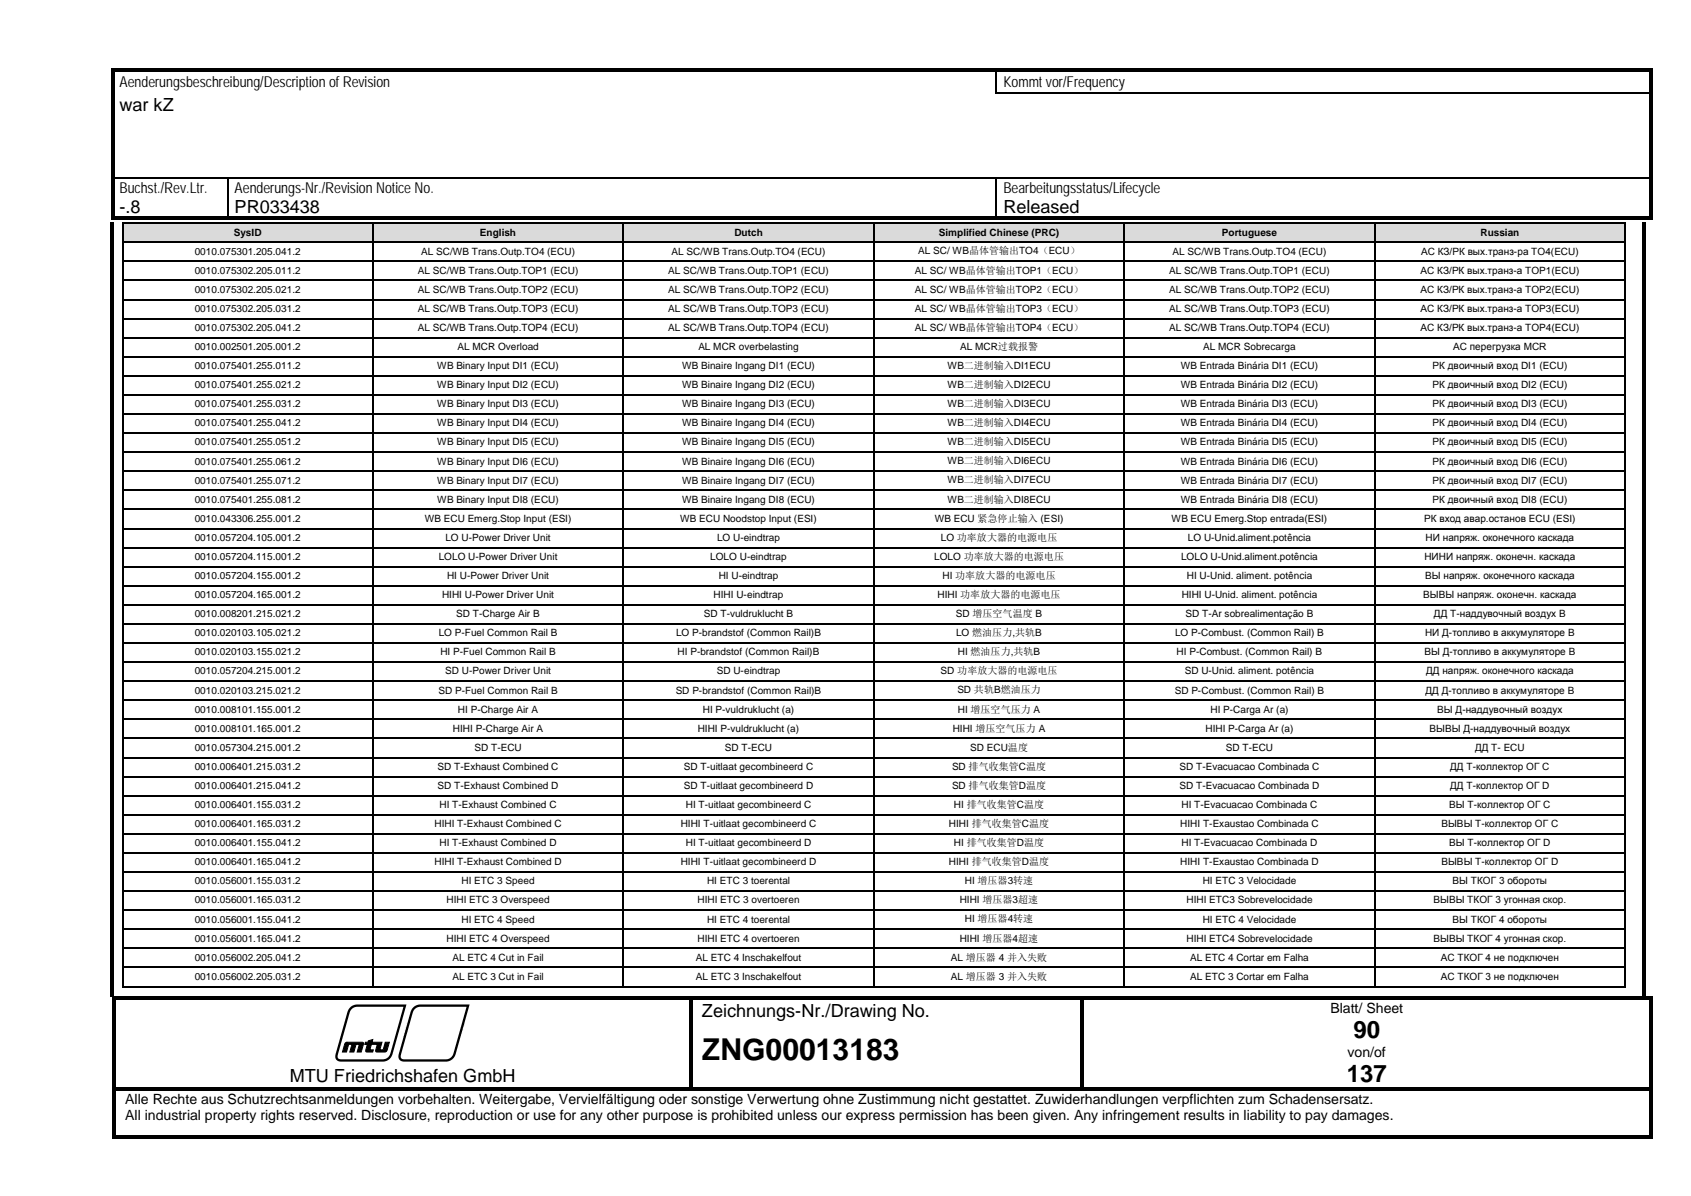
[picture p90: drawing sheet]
<svg xmlns="http://www.w3.org/2000/svg" width="297mm" height="210mm" viewBox="0 0 297 210" stroke-linecap="round" stroke-linejoin="round" font-family="sans-serif">
<defs><g id="words">
<text font-size="5.3" x="123.3" y="186.2">ZNG00013183</text>
<g font-size="4.2">
<text x="237.7" y="182.4">90</text>
<text x="236.5" y="190.1">137</text>
</g>
<g font-size="3.2">
<text x="21" y="19.5">war kZ</text>
<text x="21" y="37.4">-.8</text>
<text x="41.2" y="37.4">PR033438</text>
<text x="176.2" y="37.4">Released</text>
<text x="123.3" y="178.5">Zeichnungs-Nr./Drawing No.</text>
<text x="50.9" y="190">MTU Friedrichshafen GmbH</text>
</g>
<g font-size="2.6">
<text x="21" y="15.3">Aenderungsbeschreibung/Descriptionof Revision</text>
<text x="176.2" y="15.3">Kommt vor/Frequency</text>
<text x="21" y="33.9">Buchst./Rev.Ltr.</text>
<text x="41.2" y="33.9">Aenderungs-Nr./RevisionNotice No.</text>
<text x="176.2" y="33.9">Bearbeitungsstatus/Lifecycle</text>
</g>
<g font-size="2.5">
<text x="233.7" y="177.8">Blatt/ Sheet</text>
<text x="236.7" y="185.5">von/of</text>
<text x="22" y="193.8">Alle Rechte aus Schutzrechtsanmeldungen vorbehalten. Weitergabe, Vervielfältigung oder sonstige Verwertung ohne Zustimmung nicht gestattet. Zuwiderhandlungen verpflichten zum Schadensersatz.</text>
<text x="22" y="196.6">All industrial property rights reserved. Disclosure, reproduction or use for any other purpose is prohibited unless our express permission has been given. Any infringement results in liability to pay damages.</text>
</g>
<g font-size="1.8">
<text x="41.1" y="41.4">SysID</text>
<text x="84.3" y="41.4">English</text>
<text x="129" y="41.4">Dutch</text>
<text x="164.9" y="41.4">Simplified Chinese (PRC)</text>
<text x="214.6" y="41.4">Portuguese</text>
<text x="260" y="41.4">Russian</text>
<text x="34.2" y="44.7">0010.075301.205.041.2</text>
<text x="74" y="44.7">AL SC/WB Trans.Outp.TO4 (ECU)</text>
<text x="118" y="44.7">AL SC/WB Trans.Outp.TO4 (ECU)</text>
<text x="161.3" y="44.7">AL SC/ WB晶体管输出TO4（ECU）</text>
<text x="205.9" y="44.7">AL SC/WB Trans.Outp.TO4 (ECU)</text>
<text x="249.6" y="44.7">АС КЗ/РК вых.транз-ра ТО4(ECU)</text>
<text x="34.2" y="48">0010.075302.205.011.2</text>
<text x="34.2" y="51.4">0010.075302.205.021.2</text>
<text x="73.4" y="51.4">AL SC/WB Trans.Outp.TOP2 (ECU)</text>
<text x="73.4" y="48">AL SC/WB Trans.Outp.TOP1 (ECU)</text>
<text x="117.4" y="51.4">AL SC/WB Trans.Outp.TOP2 (ECU)</text>
<text x="117.4" y="48">AL SC/WB Trans.Outp.TOP1 (ECU)</text>
<text x="160.7" y="51.4">AL SC/ WB晶体管输出TOP2（ECU）</text>
<text x="160.7" y="48">AL SC/ WB晶体管输出TOP1（ECU）</text>
<text x="205.4" y="51.4">AL SC/WB Trans.Outp.TOP2 (ECU)</text>
<text x="205.4" y="48">AL SC/WB Trans.Outp.TOP1 (ECU)</text>
<text x="249.5" y="51.4">АС КЗ/РК вых.транз-а ТОP2(ECU)</text>
<text x="249.5" y="48">АС КЗ/РК вых.транз-а ТОP1(ECU)</text>
<text x="34.2" y="54.8">0010.075302.205.031.2</text>
<text x="34.2" y="58.1">0010.075302.205.041.2</text>
<text x="73.4" y="58.1">AL SC/WB Trans.Outp.TOP4 (ECU)</text>
<text x="73.4" y="54.8">AL SC/WB Trans.Outp.TOP3 (ECU)</text>
<text x="117.4" y="58.1">AL SC/WB Trans.Outp.TOP4 (ECU)</text>
<text x="117.4" y="54.8">AL SC/WB Trans.Outp.TOP3 (ECU)</text>
<text x="160.7" y="58.1">AL SC/ WB晶体管输出TOP4（ECU）</text>
<text x="160.7" y="54.7">AL SC/ WB晶体管输出TOP3（ECU）</text>
<text x="205.4" y="58.1">AL SC/WB Trans.Outp.TOP4 (ECU)</text>
<text x="205.4" y="54.8">AL SC/WB Trans.Outp.TOP3 (ECU)</text>
<text x="249.5" y="58.1">АС КЗ/РК вых.транз-а ТОP4(ECU)</text>
<text x="249.5" y="54.8">АС КЗ/РК вых.транз-а ТОP3(ECU)</text>
<text x="34.2" y="61.5">0010.002501.205.001.2</text>
<text x="34.2" y="64.8">0010.075401.255.011.2</text>
<text x="76.8" y="64.8">WB Binary Input DI1 (ECU)</text>
<text x="80.3" y="61.5">AL MCR Overload</text>
<text x="119.8" y="64.8">WB Binaire Ingang DI1 (ECU)</text>
<text x="122.7" y="61.5">AL MCR overbelasting</text>
<text x="166.4" y="64.8">WB二进制输入DI1ECU</text>
<text x="168.6" y="61.4">AL MCR过载报警</text>
<text x="207.4" y="64.8">WB Entrada Binária DI1 (ECU)</text>
<text x="211.3" y="61.5">AL MCR Sobrecarga</text>
<text x="251.6" y="64.8">РК двоичный вход DI1 (ECU)</text>
<text x="255.2" y="61.5">АС перегрузка MCR</text>
<text x="34.2" y="68.2">0010.075401.255.021.2</text>
<text x="34.2" y="71.5">0010.075401.255.031.2</text>
<text x="76.8" y="71.5">WB Binary Input DI3 (ECU)</text>
<text x="76.8" y="68.2">WB Binary Input DI2 (ECU)</text>
<text x="119.8" y="68.2">WB Binaire Ingang DI2 (ECU)</text>
<text x="119.8" y="71.5">WB Binaire Ingang DI3 (ECU)</text>
<text x="166.4" y="68.1">WB二进制输入DI2ECU</text>
<text x="166.4" y="71.5">WB二进制输入DI3ECU</text>
<text x="207.4" y="68.2">WB Entrada Binária DI2 (ECU)</text>
<text x="207.4" y="71.5">WB Entrada Binária DI3 (ECU)</text>
<text x="251.6" y="68.2">РК двоичный вход DI2 (ECU)</text>
<text x="251.6" y="71.5">РК двоичный вход DI3 (ECU)</text>
<text x="34.2" y="74.9">0010.075401.255.041.2</text>
<text x="76.8" y="74.9">WB Binary Input DI4 (ECU)</text>
<text x="119.8" y="74.9">WB Binaire Ingang DI4 (ECU)</text>
<text x="166.4" y="74.8">WB二进制输入DI4ECU</text>
<text x="207.4" y="74.9">WB Entrada Binária DI4 (ECU)</text>
<text x="251.6" y="74.9">РК двоичный вход DI4 (ECU)</text>
<text x="34.2" y="78.2">0010.075401.255.051.2</text>
<text x="34.2" y="81.6">0010.075401.255.061.2</text>
<text x="76.8" y="78.2">WB Binary Input DI5 (ECU)</text>
<text x="76.8" y="81.6">WB Binary Input DI6 (ECU)</text>
<text x="119.8" y="81.6">WB Binaire Ingang DI6 (ECU)</text>
<text x="119.8" y="78.2">WB Binaire Ingang DI5 (ECU)</text>
<text x="166.4" y="78.2">WB二进制输入DI5ECU</text>
<text x="166.4" y="81.6">WB二进制输入DI6ECU</text>
<text x="207.4" y="81.6">WB Entrada Binária DI6 (ECU)</text>
<text x="207.4" y="78.2">WB Entrada Binária DI5 (ECU)</text>
<text x="251.6" y="81.6">РК двоичный вход DI6 (ECU)</text>
<text x="251.6" y="78.2">РК двоичный вход DI5 (ECU)</text>
<text x="34.2" y="84.9">0010.075401.255.071.2</text>
<text x="34.2" y="88.3">0010.075401.255.081.2</text>
<text x="76.8" y="84.9">WB Binary Input DI7 (ECU)</text>
<text x="76.8" y="88.3">WB Binary Input DI8 (ECU)</text>
<text x="119.8" y="88.3">WB Binaire Ingang DI8 (ECU)</text>
<text x="119.8" y="84.9">WB Binaire Ingang DI7 (ECU)</text>
<text x="166.4" y="84.9">WB二进制输入DI7ECU</text>
<text x="166.4" y="88.2">WB二进制输入DI8ECU</text>
<text x="207.4" y="88.3">WB Entrada Binária DI8 (ECU)</text>
<text x="207.4" y="84.9">WB Entrada Binária DI7 (ECU)</text>
<text x="251.6" y="88.3">РК двоичный вход DI8 (ECU)</text>
<text x="251.6" y="84.9">РК двоичный вход DI7 (ECU)</text>
<text x="34.2" y="91.6">0010.043306.255.001.2</text>
<text x="34.2" y="95">0010.057204.105.001.2</text>
<text x="74.6" y="91.6">WB ECU Emerg.Stop Input (ESI)</text>
<text x="78.2" y="95">LO U-Power Driver Unit</text>
<text x="119.5" y="91.6">WB ECU Noodstop Input (ESI)</text>
<text x="125.9" y="95">LO U-eindtrap</text>
<text x="164.2" y="91.6">WB ECU 紧急停止输入 (ESI)</text>
<text x="165.2" y="95">LO 功率放大器的电源电压</text>
<text x="205.8" y="91.6">WB ECU Emerg.Stop entrada(ESI)</text>
<text x="208.6" y="95">LO U-Unid.aliment.potência</text>
<text x="250.1" y="91.6">РК вход авар.останов ECU (ESI)</text>
<text x="250.4" y="95">НИ напряж. оконечного каскада</text>
<text x="34.2" y="98.3">0010.057204.115.001.2</text>
<text x="34.2" y="101.7">0010.057204.155.001.2</text>
<text x="77.1" y="98.3">LOLO U-Power Driver Unit</text>
<text x="78.5" y="101.7">HI U-Power Driver Unit</text>
<text x="124.8" y="98.3">LOLO U-eindtrap</text>
<text x="126.2" y="101.7">HI U-eindtrap</text>
<text x="164.1" y="98.3">LOLO 功率放大器的电源电压</text>
<text x="165.5" y="101.7">HI 功率放大器的电源电压</text>
<text x="207.5" y="98.3">LOLO U-Unid.aliment.potência</text>
<text x="208.4" y="101.7">HI U-Unid. aliment. potência</text>
<text x="250.2" y="98.3">НИНИ напряж. оконечн. каскада</text>
<text x="250.3" y="101.7">ВЫ напряж. оконечного каскада</text>
<text x="34.2" y="105">0010.057204.165.001.2</text>
<text x="77.6" y="105">HIHI U-Power Driver Unit</text>
<text x="125.3" y="105">HIHI U-eindtrap</text>
<text x="164.7" y="105">HIHI 功率放大器的电源电压</text>
<text x="207.6" y="105">HIHI U-Unid. aliment. potência</text>
<text x="250" y="105">ВЫВЫ напряж. оконечн. каскада</text>
<text x="34.2" y="108.4">0010.008201.215.021.2</text>
<text x="34.2" y="111.7">0010.020103.105.021.2</text>
<text x="77.1" y="111.7">LO P-Fuel Common Rail B</text>
<text x="80.1" y="108.4">SD T-Charge Air B</text>
<text x="118.7" y="111.7">LO P-brandstof (Common Rail)B</text>
<text x="123.6" y="108.4">SD T-vuldruklucht B</text>
<text x="167.9" y="108.4">SD 增压空气温度 B</text>
<text x="167.9" y="111.7">LO 燃油压力,共轨B</text>
<text x="206.4" y="111.7">LO P-Combust. (Common Rail) B</text>
<text x="208.2" y="108.4">SD T-Ar sobrealimentação B</text>
<text x="250.3" y="111.7">НИ Д-топливо в аккумуляторе В</text>
<text x="251.9" y="108.4">ДД Т-наддувочный воздух В</text>
<text x="34.2" y="115.1">0010.020103.155.021.2</text>
<text x="34.2" y="118.4">0010.057204.215.001.2</text>
<text x="77.3" y="115.1">HI P-Fuel Common Rail B</text>
<text x="78.2" y="118.4">SD U-Power Driver Unit</text>
<text x="119" y="115.1">HI P-brandstof (Common Rail)B</text>
<text x="125.9" y="118.4">SD U-eindtrap</text>
<text x="165.2" y="118.4">SD 功率放大器的电源电压</text>
<text x="168.2" y="115.1">HI 燃油压力,共轨B</text>
<text x="206.7" y="115.1">HI P-Combust. (Common Rail) B</text>
<text x="208.1" y="118.4">SD U-Unid. aliment. potência</text>
<text x="250.2" y="115.1">ВЫ Д-топливо в аккумуляторе В</text>
<text x="250.5" y="118.4">ДД напряж. оконечного каскада</text>
<text x="34.2" y="121.8">0010.020103.215.021.2</text>
<text x="34.2" y="125.1">0010.008101.155.001.2</text>
<text x="77" y="121.8">SD P-Fuel Common Rail B</text>
<text x="80.4" y="125.1">HI P-Charge Air A</text>
<text x="118.7" y="121.8">SD P-brandstof (Common Rail)B</text>
<text x="123.4" y="125.1">HI P-vuldruklucht (a)</text>
<text x="168.1" y="121.8">SD 共轨B燃油压力</text>
<text x="168.2" y="125.1">HI 增压空气压力 A</text>
<text x="206.3" y="121.8">SD P-Combust. (Common Rail) B</text>
<text x="212.6" y="125.1">HI P-Carga Ar (a)</text>
<text x="250.4" y="121.8">ДД Д-топливо в аккумуляторе В</text>
<text x="252.5" y="125.1">ВЫ Д-наддувочный воздух</text>
<text x="34.2" y="128.5">0010.008101.165.001.2</text>
<text x="34.2" y="131.8">0010.057304.215.001.2</text>
<text x="79.6" y="128.5">HIHI P-Charge Air A</text>
<text x="83.3" y="131.8">SD T-ECU</text>
<text x="122.6" y="128.5">HIHI P-vuldruklucht (a)</text>
<text x="127.3" y="131.8">SD T-ECU</text>
<text x="167.3" y="128.5">HIHI 增压空气压力 A</text>
<text x="170.4" y="131.8">SD ECU温度</text>
<text x="211.7" y="128.5">HIHI P-Carga Ar (a)</text>
<text x="215.3" y="131.8">SD T-ECU</text>
<text x="251.1" y="128.5">ВЫВЫ Д-наддувочный воздух</text>
<text x="259.1" y="131.8">ДД Т- ECU</text>
<text x="34.2" y="135.2">0010.006401.215.031.2</text>
<text x="76.9" y="135.2">SD T-Exhaust Combined C</text>
<text x="120.1" y="135.2">SD T-uitlaat gecombineerd C</text>
<text x="167.2" y="135.2">SD 排气收集管C温度</text>
<text x="207.2" y="135.2">SD T-Evacuacao Combinada C</text>
<text x="254.7" y="135.2">ДД Т-коллектор ОГ С</text>
<text x="34.2" y="138.5">0010.006401.215.041.2</text>
<text x="34.2" y="141.9">0010.006401.155.031.2</text>
<text x="76.9" y="138.5">SD T-Exhaust Combined D</text>
<text x="77.2" y="141.9">HI T-Exhaust Combined C</text>
<text x="120.1" y="138.5">SD T-uitlaat gecombineerd D</text>
<text x="120.5" y="141.9">HI T-uitlaat gecombineerd C</text>
<text x="167.2" y="138.5">SD 排气收集管D温度</text>
<text x="167.6" y="141.9">HI 排气收集管C温度</text>
<text x="207.2" y="138.5">SD T-Evacuacao Combinada D</text>
<text x="207.5" y="141.9">HI T-Evacuacao Combinada C</text>
<text x="254.6" y="141.9">ВЫ Т-коллектор ОГ С</text>
<text x="254.7" y="138.5">ДД Т-коллектор ОГ D</text>
<text x="34.2" y="145.2">0010.006401.165.031.2</text>
<text x="34.2" y="148.6">0010.006401.155.041.2</text>
<text x="76.3" y="145.2">HIHI T-Exhaust Combined C</text>
<text x="77.2" y="148.6">HI T-Exhaust Combined D</text>
<text x="119.6" y="145.2">HIHI T-uitlaat gecombineerd C</text>
<text x="120.5" y="148.6">HI T-uitlaat gecombineerd D</text>
<text x="166.7" y="145.2">HIHI 排气收集管C温度</text>
<text x="167.6" y="148.6">HI 排气收集管D温度</text>
<text x="207.3" y="145.2">HIHI T-Exaustao Combinada C</text>
<text x="207.5" y="148.6">HI T-Evacuacao Combinada D</text>
<text x="253.2" y="145.2">ВЫВЫ Т-коллектор ОГ С</text>
<text x="254.6" y="148.6">ВЫ Т-коллектор ОГ D</text>
<text x="34.2" y="152">0010.006401.165.041.2</text>
<text x="34.2" y="155.3">0010.056001.155.031.2</text>
<text x="76.3" y="152">HIHI T-Exhaust Combined D</text>
<text x="81.1" y="155.3">HI ETC 3 Speed</text>
<text x="119.6" y="152">HIHI T-uitlaat gecombineerd D</text>
<text x="124.2" y="155.3">HI ETC 3 toerental</text>
<text x="166.7" y="151.9">HIHI 排气收集管D温度</text>
<text x="169.5" y="155.3">HI 增压器3转速</text>
<text x="207.3" y="152">HIHI T-Exaustao Combinada D</text>
<text x="211.2" y="155.3">HI ETC 3 Velocidade</text>
<text x="253.2" y="152">ВЫВЫ Т-коллектор ОГ D</text>
<text x="255.1" y="155.3">ВЫ ТКОГ 3 обороты</text>
<text x="34.2" y="158.6">0010.056001.165.031.2</text>
<text x="78.4" y="158.6">HIHI ETC 3 Overspeed</text>
<text x="122.5" y="158.6">HIHI ETC 3 overtoeren</text>
<text x="168.6" y="158.6">HIHI 增压器3超速</text>
<text x="169.5" y="162">HI 增压器4转速</text>
<text x="208.4" y="158.6">HIHI ETC3 Sobrevelocidade</text>
<text x="251.8" y="158.6">ВЫВЫ ТКОГ 3 угонная скор.</text>
<text x="34.2" y="162">0010.056001.155.041.2</text>
<text x="34.2" y="165.4">0010.056001.165.041.2</text>
<text x="78.4" y="165.4">HIHI ETC 4 Overspeed</text>
<text x="81.1" y="162">HI ETC 4 Speed</text>
<text x="122.5" y="165.4">HIHI ETC 4 overtoeren</text>
<text x="124.2" y="162">HI ETC 4 toerental</text>
<text x="168.6" y="165.3">HIHI 增压器4超速</text>
<text x="208.4" y="165.4">HIHI ETC4 Sobrevelocidade</text>
<text x="211.2" y="162">HI ETC 4 Velocidade</text>
<text x="251.8" y="165.4">ВЫВЫ ТКОГ 4 угонная скор.</text>
<text x="255.1" y="162">ВЫ ТКОГ 4 обороты</text>
<text x="34.2" y="168.7">0010.056002.205.041.2</text>
<text x="34.2" y="172.1">0010.056002.205.031.2</text>
<text x="79.5" y="172.1">AL ETC 3 Cut in Fail</text>
<text x="79.5" y="168.7">AL ETC 4 Cut in Fail</text>
<text x="122.2" y="168.7">AL ETC 4 Inschakelfout</text>
<text x="122.2" y="172.1">AL ETC 3 Inschakelfout</text>
<text x="167" y="168.7">AL 增压器 4 并入失败</text>
<text x="167" y="172">AL 增压器 3 并入失败</text>
<text x="209" y="172.1">AL ETC 3 Cortar em Falha</text>
<text x="209" y="168.7">AL ETC 4 Cortar em Falha</text>
<text x="253.1" y="168.7">АС ТКОГ 4 не подключен</text>
<text x="253.1" y="172.1">АС ТКОГ 3 не подключен</text>
</g>
</g></defs>
<g fill="#000">
<path d="M19.5 12h.6v.5h-.6z" fill-rule="evenodd"/>
<path d="M19.5 12h.6v.5h-.6z" fill-rule="evenodd"/>
<path d="M19.5 12.5h.6v3.7h-.6z" fill-rule="evenodd"/>
<path d="M19.5 16.2h.6v.3h-.6z" fill-rule="evenodd"/>
<path d="M20.1 12h154.8v.5h-154.8z" fill-rule="evenodd"/>
<path d="M174.9 12h.5v.5h-.5z" fill-rule="evenodd"/>
<path d="M175.4 12h24.6v.5h-24.6z" fill-rule="evenodd"/>
<path d="M200 12h.6v.5h-.6z" fill-rule="evenodd"/>
<path d="M200.6 12h89.2v.5h-89.2z" fill-rule="evenodd"/>
<path d="M289.8 12h.5v.5h-.5z" fill-rule="evenodd"/>
<path d="M289.8 12h.5v.5h-.5z" fill-rule="evenodd"/>
<path d="M289.8 12.5h.5v3.7h-.5z" fill-rule="evenodd"/>
<path d="M289.8 16.2h.5v.3h-.5z" fill-rule="evenodd"/>
<path d="M19.5 16.5h.6v3.7h-.6z" fill-rule="evenodd"/>
<path d="M19.5 20.2h.6v3.6h-.6z" fill-rule="evenodd"/>
<path d="M19.5 23.8h.6v3.7h-.6z" fill-rule="evenodd"/>
<path d="M19.5 27.5h.6v3.6h-.6z" fill-rule="evenodd"/>
<path d="M19.5 31.4h.6v3h-.6z" fill-rule="evenodd"/>
<path d="M19.5 34.4h.6v3.7h-.6z" fill-rule="evenodd"/>
<path d="M19.5 38.1h.6v.5h-.6z" fill-rule="evenodd"/>
<path d="M19.5 38.1h.6v.5h-.6z" fill-rule="evenodd"/>
<path d="M20.1 38.1h19.8v.5h-19.8z" fill-rule="evenodd"/>
<path d="M39.9 38.1h.5v.5h-.5z" fill-rule="evenodd"/>
<path d="M40.4 38.1h134.5v.5h-134.5z" fill-rule="evenodd"/>
<path d="M174.9 38.1h.5v.5h-.5z" fill-rule="evenodd"/>
<path d="M175.4 38.1h114.4v.5h-114.4z" fill-rule="evenodd"/>
<path d="M289.8 16.5h.5v3.7h-.5z" fill-rule="evenodd"/>
<path d="M289.8 20.2h.5v3.6h-.5z" fill-rule="evenodd"/>
<path d="M289.8 23.8h.5v3.7h-.5z" fill-rule="evenodd"/>
<path d="M289.8 27.5h.5v3.6h-.5z" fill-rule="evenodd"/>
<path d="M289.8 31.4h.5v3h-.5z" fill-rule="evenodd"/>
<path d="M289.8 34.4h.5v3.7h-.5z" fill-rule="evenodd"/>
<path d="M289.8 38.1h.5v.5h-.5z" fill-rule="evenodd"/>
<path d="M289.8 38.1h.5v.5h-.5z" fill-rule="evenodd"/>
<path d="M19.8 175h.5v.5h-.5z" fill-rule="evenodd"/>
<path d="M19.8 175h.5v.5h-.5z" fill-rule="evenodd"/>
<path d="M20.3 175h100.8v.5h-100.8z" fill-rule="evenodd"/>
<path d="M121.1 175h.5v.5h-.5z" fill-rule="evenodd"/>
<path d="M121.6 175h68.2v.5h-68.2z" fill-rule="evenodd"/>
<path d="M189.8 175h.6v.5h-.6z" fill-rule="evenodd"/>
<path d="M190.4 175h99.4v.5h-99.4z" fill-rule="evenodd"/>
<path d="M289.8 175h.5v.5h-.5z" fill-rule="evenodd"/>
<path d="M289.8 175h.5v.5h-.5z" fill-rule="evenodd"/>
<path d="M19.8 175.5h.5v15.4h-.5z" fill-rule="evenodd"/>
<path d="M19.8 190.9h.5v.6h-.5z" fill-rule="evenodd"/>
<path d="M19.8 191.5h.5v8h-.5z" fill-rule="evenodd"/>
<path d="M20.3 190.9h100.8v.6h-100.8z" fill-rule="evenodd"/>
<path d="M121.1 175.5h.5v15.4h-.5z" fill-rule="evenodd"/>
<path d="M121.1 190.9h.5v.6h-.5z" fill-rule="evenodd"/>
<path d="M121.6 190.9h68.2v.6h-68.2z" fill-rule="evenodd"/>
<path d="M189.8 175.5h.6v15.4h-.6z" fill-rule="evenodd"/>
<path d="M189.8 190.9h.6v.6h-.6z" fill-rule="evenodd"/>
<path d="M190.4 190.9h99.4v.6h-99.4z" fill-rule="evenodd"/>
<path d="M289.8 175.5h.5v15.4h-.5z" fill-rule="evenodd"/>
<path d="M289.8 190.9h.5v.6h-.5z" fill-rule="evenodd"/>
<path d="M289.8 191.5h.5v8h-.5z" fill-rule="evenodd"/>
<path d="M19.8 199.5h.5v.5h-.5z" fill-rule="evenodd"/>
<path d="M19.8 199.5h.5v.5h-.5z" fill-rule="evenodd"/>
<path d="M20.3 199.5h269.5v.5h-269.5z" fill-rule="evenodd"/>
<path d="M289.8 199.5h.5v.5h-.5z" fill-rule="evenodd"/>
<path d="M289.8 199.5h.5v.5h-.5z" fill-rule="evenodd"/>
</g>
<path d="M175 12.5v3.7M20.1 31.3h19.8M40 31.4v6.7M40.1 31.3h134.8M175 31.4v6.7M175.2 31.3h114.6" fill="none" stroke="#000" stroke-width=".25"/>
<path d="M174.9 16.3h25.1M200.4 16.3h89.4" fill="none" stroke="#000" stroke-width=".34"/>
<g fill="#000">
<path d="M200 16.2h.4v.3h-.4zM19.5 31.1h.6v.3h-.6zM39.9 31.4h.2zM39.9 31.1h.2v.3h-.2zM174.9 31.4h.3zM174.9 31.1h.3v.3h-.3zM289.8 31.1h.5v.3h-.5zM60.6 183.2l.3-.2h2.2a.47 .47 0 0 1 .6 .1 .47 .47 0 0 1 .1 .6l-.4 1h-.7l.4-1.3h-.6l-.3 1.3h-.8l.4-1.3h-.6l-.3 1.3h-.8zM64.2 183h.4l.1-.2 .8-.3-.2 .5h1.8l-.4 1.4h.6l.4-1.4h.7l-.1 .4a1.4 1.4 0 0 1-.7 1.3h-1a.44 .44 0 0 1-.6-.3l.3-1h-1.1l-.2 1h.6l-.1 .3h-.5a.51 .51 0 0 1-.8-.3l.3-1h-.4z"/>
<path d="M61.5 176.9l.6-.4 .6-.1h8.7l-2.4 8.6a2.24 2.24 0 0 1-2.7 1.4h-6.4a1.06 1.06 0 0 1-1-.6 1.06 1.06 0 0 1 .2-1.1l1.9-6.9zM61.8 177.2l-.4 .7-2 7.2a.69 .69 0 0 0 .1 .8 .69 .69 0 0 0 .8 .1h6.9a1.38 1.38 0 0 0 1.4-1.1l2.3-8.1h-8.2z"/>
<path d="M72.6 176.9l.6-.4 .6-.1h8.7l-2.5 8.6a2.21 2.21 0 0 1-2.6 1.4h-6.4a1.06 1.06 0 0 1-1-.6 1.06 1.06 0 0 1 .1-1.1l2-7.1zM72.9 177.2l-.4 .7-2 7.2a.69 .69 0 0 0 .1 .8 .69 .69 0 0 0 .8 .1h6.9a1.38 1.38 0 0 0 1.4-1.1l2.2-8.1h-8.1z"/>
</g>
<path d="M60.6 183.2l.3-.2h2.2a.47 .47 0 0 1 .6 .1 .47 .47 0 0 1 .1 .6l-.4 1h-.7l.4-1.3h-.6l-.3 1.3h-.8l.4-1.3h-.6l-.3 1.3h-.8zM64.2 183h.4l.1-.2 .8-.3-.2 .5h1.8l-.4 1.4h.6l.4-1.4h.7l-.1 .4a1.4 1.4 0 0 1-.7 1.3h-1a.44 .44 0 0 1-.6-.3l.3-1h-1.1l-.2 1h.6l-.1 .3h-.5a.51 .51 0 0 1-.8-.3l.3-1h-.4z" fill="none" stroke="#000" stroke-width=".18"/>
<g fill="#dadada">
<path d="M21.7 39.4h43.6v3h-43.6z" fill-rule="evenodd"/>
<path d="M22.1 39.7h42.9v2.3h-42.9z" fill-rule="evenodd"/>
<path d="M65.7 39.4h43.6v3h-43.6z" fill-rule="evenodd"/>
<path d="M66 39.7h43v2.3h-43z" fill-rule="evenodd"/>
<path d="M109.7 39.4h43.6v3h-43.6z" fill-rule="evenodd"/>
<path d="M110 39.7h43v2.3h-43z" fill-rule="evenodd"/>
<path d="M153.7 39.4h43.6v3h-43.6z" fill-rule="evenodd"/>
<path d="M154 39.7h43v2.3h-43z" fill-rule="evenodd"/>
<path d="M197.7 39.4h43.6v3h-43.6z" fill-rule="evenodd"/>
<path d="M198 39.7h42.9v2.3h-42.9z" fill-rule="evenodd"/>
<path d="M241.7 39.4h43.6v3h-43.6z" fill-rule="evenodd"/>
</g>
<path d="M242 39.7h42.9v2.3h-42.9z" fill="#dadada"/>
<g fill="#000">
<path d="M21.4 39h.3v.4h-.3zM21.4 39h.3v.3h-.3zM65.3 39.3l.4 .1zM65.3 39h.4v.3h-.4zM109.3 39.3l.4 .1zM109.3 39h.4v.3h-.4zM153.3 39.3l.4 .1zM153.3 39h.4v.3h-.4zM197.3 39.3l.4 .1zM197.3 39h.4v.3h-.4zM241.3 39.3l.3 .1zM241.3 39h.3v.3h-.3z"/>
<path d="M285.3 39h.3v.4h-.3zM285.3 39h.3v.3h-.3zM21.4 42.4h.3v.3h-.3zM21.4 45.7h.3v.4h-.3zM21.4 49.1h.3v.3h-.3zM21.4 52.4h.3v.4h-.3zM21.4 55.8h.3v.3h-.3zM21.4 59.1h.3v.4h-.3zM65.3 42.4h.4v.3h-.4zM65.3 45.7h.4v.4h-.4zM65.3 49.1h.4v.3h-.4zM65.3 52.4h.4v.4h-.4z"/>
<path d="M65.3 55.8h.4v.3h-.4zM65.3 59.1h.4v.4h-.4zM109.3 42.4h.4v.3h-.4zM109.3 45.7h.4v.4h-.4zM109.3 49.1h.4v.3h-.4zM109.3 52.4h.4v.4h-.4zM109.3 55.8h.4v.3h-.4zM109.3 59.1h.4v.4h-.4zM153.3 42.4h.4v.3h-.4zM153.3 45.7h.4v.4h-.4zM153.3 49.1h.4v.3h-.4zM153.3 52.4h.4v.4h-.4z"/>
<path d="M153.3 55.8h.4v.3h-.4zM153.3 59.1h.4v.4h-.4zM197.3 42.4h.4v.3h-.4zM197.3 45.7h.4v.4h-.4zM197.3 49.1h.4v.3h-.4zM197.3 52.4h.4v.4h-.4zM197.3 55.8h.4v.3h-.4zM197.3 59.1h.4v.4h-.4zM241.3 42.4h.3v.3h-.3zM241.3 45.7h.3v.4h-.3zM241.3 49.1h.3v.3h-.3zM241.3 52.4h.3v.4h-.3z"/>
<path d="M241.3 55.8h.3v.3h-.3zM241.3 59.1h.3v.4h-.3zM285.3 42.4h.3v.3h-.3zM285.3 45.7h.3v.4h-.3zM285.3 49.1h.3v.3h-.3zM285.3 52.4h.3v.4h-.3zM285.3 55.8h.3v.3h-.3zM285.3 59.1h.3v.4h-.3zM21.4 62.5h.3v.3h-.3zM21.4 65.8h.3v.4h-.3zM21.4 69.2h.3v.3h-.3zM21.4 72.5h.3v.4h-.3z"/>
<path d="M21.4 75.9h.3v.3h-.3zM21.4 79.2h.3v.4h-.3zM65.3 62.5h.4v.3h-.4zM65.3 65.8h.4v.4h-.4zM65.3 69.2h.4v.3h-.4zM65.3 72.5h.4v.4h-.4zM65.3 75.9h.4v.3h-.4zM65.3 79.2h.4v.4h-.4zM109.3 62.5h.4v.3h-.4zM109.3 65.8h.4v.4h-.4zM109.3 69.2h.4v.3h-.4zM109.3 72.5h.4v.4h-.4z"/>
<path d="M109.3 75.9h.4v.3h-.4zM109.3 79.2h.4v.4h-.4zM153.3 62.5h.4v.3h-.4zM153.3 65.8h.4v.4h-.4zM153.3 69.2h.4v.3h-.4zM153.3 72.5h.4v.4h-.4zM153.3 75.9h.4v.3h-.4zM153.3 79.2h.4v.4h-.4zM197.3 62.5h.4v.3h-.4zM197.3 65.8h.4v.4h-.4zM197.3 69.2h.4v.3h-.4zM197.3 72.5h.4v.4h-.4z"/>
<path d="M197.3 75.9h.4v.3h-.4zM197.3 79.2h.4v.4h-.4zM241.3 62.5h.3v.3h-.3zM241.3 65.8h.3v.4h-.3zM241.3 69.2h.3v.3h-.3zM241.3 72.5h.3v.4h-.3zM241.3 75.9h.3v.3h-.3zM241.3 79.2h.3v.4h-.3zM285.3 62.5h.3v.3h-.3zM285.3 65.8h.3v.4h-.3zM285.3 69.2h.3v.3h-.3zM285.3 72.5h.3v.4h-.3z"/>
<path d="M285.3 75.9h.3v.3h-.3zM285.3 79.2h.3v.4h-.3zM21.4 82.6h.3v.4h-.3zM21.4 85.9h.3v.4h-.3zM21.4 89.3h.3v.3h-.3zM21.4 92.6h.3v.4h-.3zM21.4 96h.3v.4h-.3zM21.4 99.3h.3v.4h-.3zM65.3 82.6h.4v.4h-.4zM65.3 85.9h.4v.4h-.4zM65.3 89.3h.4v.3h-.4zM65.3 92.6h.4v.4h-.4z"/>
<path d="M65.3 96h.4v.4h-.4zM65.3 99.3h.4v.4h-.4zM109.3 82.6h.4v.4h-.4zM109.3 85.9h.4v.4h-.4zM109.3 89.3h.4v.3h-.4zM109.3 92.6h.4v.4h-.4zM109.3 96h.4v.4h-.4zM109.3 99.3h.4v.4h-.4zM153.3 82.6h.4v.4h-.4zM153.3 85.9h.4v.4h-.4zM153.3 89.3h.4v.3h-.4zM153.3 92.6h.4v.4h-.4z"/>
<path d="M153.3 96h.4v.4h-.4zM153.3 99.3h.4v.4h-.4zM197.3 82.6h.4v.4h-.4zM197.3 85.9h.4v.4h-.4zM197.3 89.3h.4v.3h-.4zM197.3 92.6h.4v.4h-.4zM197.3 96h.4v.4h-.4zM197.3 99.3h.4v.4h-.4zM241.3 82.6h.3v.4h-.3zM241.3 85.9h.3v.4h-.3zM241.3 89.3h.3v.3h-.3zM241.3 92.6h.3v.4h-.3z"/>
<path d="M241.3 96h.3v.4h-.3zM241.3 99.3h.3v.4h-.3zM285.3 82.6h.3v.4h-.3zM285.3 85.9h.3v.4h-.3zM285.3 89.3h.3v.3h-.3zM285.3 92.6h.3v.4h-.3zM285.3 96h.3v.4h-.3zM285.3 99.3h.3v.4h-.3zM21.4 102.7h.3v.4h-.3zM21.4 106h.3v.4h-.3zM21.4 109.4h.3v.3h-.3zM21.4 112.8h.3v.3h-.3z"/>
<path d="M21.4 116.1h.3v.4h-.3zM21.4 119.4h.3v.4h-.3zM65.3 102.7h.4v.4h-.4zM65.3 106h.4v.4h-.4zM65.3 109.4h.4v.3h-.4zM65.3 112.8h.4v.3h-.4zM65.3 116.1h.4v.4h-.4zM65.3 119.4h.4v.4h-.4zM109.3 102.7h.4v.4h-.4zM109.3 106h.4v.4h-.4zM109.3 109.4h.4v.3h-.4zM109.3 112.8h.4v.3h-.4z"/>
<path d="M109.3 116.1h.4v.4h-.4zM109.3 119.4h.4v.4h-.4zM153.3 102.7h.4v.4h-.4zM153.3 106h.4v.4h-.4zM153.3 109.4h.4v.3h-.4zM153.3 112.8h.4v.3h-.4zM153.3 116.1h.4v.4h-.4zM153.3 119.4h.4v.4h-.4zM197.3 102.7h.4v.4h-.4zM197.3 106h.4v.4h-.4zM197.3 109.4h.4v.3h-.4zM197.3 112.8h.4v.3h-.4z"/>
<path d="M197.3 116.1h.4v.4h-.4zM197.3 119.4h.4v.4h-.4zM241.3 102.7h.3v.4h-.3zM241.3 106h.3v.4h-.3zM241.3 109.4h.3v.3h-.3zM241.3 112.8h.3v.3h-.3zM241.3 116.1h.3v.4h-.3zM241.3 119.4h.3v.4h-.3zM285.3 102.7h.3v.4h-.3zM285.3 106h.3v.4h-.3zM285.3 109.4h.3v.3h-.3zM285.3 112.8h.3v.3h-.3z"/>
<path d="M285.3 116.1h.3v.4h-.3zM285.3 119.4h.3v.4h-.3zM21.4 122.8h.3v.4h-.3zM21.4 126.2h.3v.3h-.3zM21.4 129.5h.3v.4h-.3zM21.4 132.9h.3v.3h-.3zM21.4 136.2h.3v.4h-.3zM21.4 139.6h.3v.3h-.3zM65.3 122.8h.4v.4h-.4zM65.3 126.2h.4v.3h-.4zM65.3 129.5h.4v.4h-.4zM65.3 132.9h.4v.3h-.4z"/>
<path d="M65.3 136.2h.4v.4h-.4zM65.3 139.6h.4v.3h-.4zM109.3 122.8h.4v.4h-.4zM109.3 126.2h.4v.3h-.4zM109.3 129.5h.4v.4h-.4zM109.3 132.9h.4v.3h-.4zM109.3 136.2h.4v.4h-.4zM109.3 139.6h.4v.3h-.4zM153.3 122.8h.4v.4h-.4zM153.3 126.2h.4v.3h-.4zM153.3 129.5h.4v.4h-.4zM153.3 132.9h.4v.3h-.4z"/>
<path d="M153.3 136.2h.4v.4h-.4zM153.3 139.6h.4v.3h-.4zM197.3 122.8h.4v.4h-.4zM197.3 126.2h.4v.3h-.4zM197.3 129.5h.4v.4h-.4zM197.3 132.9h.4v.3h-.4zM197.3 136.2h.4v.4h-.4zM197.3 139.6h.4v.3h-.4zM241.3 122.8h.3v.4h-.3zM241.3 126.2h.3v.3h-.3zM241.3 129.5h.3v.4h-.3zM241.3 132.9h.3v.3h-.3z"/>
<path d="M241.3 136.2h.3v.4h-.3zM241.3 139.6h.3v.3h-.3zM285.3 122.8h.3v.4h-.3zM285.3 126.2h.3v.3h-.3zM285.3 129.5h.3v.4h-.3zM285.3 132.9h.3v.3h-.3zM285.3 136.2h.3v.4h-.3zM285.3 139.6h.3v.3h-.3zM21.4 142.9h.3v.4h-.3zM21.4 146.3h.3v.3h-.3zM21.4 149.6h.3v.4h-.3zM21.4 153h.3v.3h-.3z"/>
<path d="M21.4 156.3h.3v.4h-.3zM65.3 142.9h.4v.4h-.4zM65.3 146.3h.4v.3h-.4zM65.3 149.6h.4v.4h-.4zM65.3 153h.4v.3h-.4zM65.3 156.3h.4v.4h-.4zM109.3 142.9h.4v.4h-.4zM109.3 146.3h.4v.3h-.4zM109.3 149.6h.4v.4h-.4zM109.3 153h.4v.3h-.4zM109.3 156.3h.4v.4h-.4zM153.3 142.9h.4v.4h-.4z"/>
<path d="M153.3 146.3h.4v.3h-.4zM153.3 149.6h.4v.4h-.4zM153.3 153h.4v.3h-.4zM153.3 156.3h.4v.4h-.4zM197.3 142.9h.4v.4h-.4zM197.3 146.3h.4v.3h-.4zM197.3 149.6h.4v.4h-.4zM197.3 153h.4v.3h-.4zM197.3 156.3h.4v.4h-.4zM241.3 142.9h.3v.4h-.3zM241.3 146.3h.3v.3h-.3zM241.3 149.6h.3v.4h-.3z"/>
<path d="M241.3 153h.3v.3h-.3zM241.3 156.3h.3v.4h-.3zM285.3 142.9h.3v.4h-.3zM285.3 146.3h.3v.3h-.3zM285.3 149.6h.3v.4h-.3zM285.3 153h.3v.3h-.3zM285.3 156.3h.3v.4h-.3zM21.4 159.7h.3v.3h-.3zM21.4 163h.3v.4h-.3zM21.4 166.4h.3v.3h-.3zM21.4 169.7h.3v.4h-.3zM21.4 173.1h.3v.3h-.3z"/>
<path d="M65.3 159.7h.4v.3h-.4zM65.3 163h.4v.4h-.4zM65.3 166.4h.4v.3h-.4zM65.3 169.7h.4v.4h-.4zM65.3 173.1h.4v.3h-.4zM109.3 159.7h.4v.3h-.4zM109.3 163h.4v.4h-.4zM109.3 166.4h.4v.3h-.4zM109.3 169.7h.4v.4h-.4zM109.3 173.1h.4v.3h-.4zM153.3 159.7h.4v.3h-.4zM153.3 163h.4v.4h-.4z"/>
<path d="M153.3 166.4h.4v.3h-.4zM153.3 169.7h.4v.4h-.4zM153.3 173.1h.4v.3h-.4zM197.3 159.7h.4v.3h-.4zM197.3 163h.4v.4h-.4zM197.3 166.4h.4v.3h-.4zM197.3 169.7h.4v.4h-.4zM197.3 173.1h.4v.3h-.4zM241.3 159.7h.3v.3h-.3zM241.3 163h.3v.4h-.3zM241.3 166.4h.3v.3h-.3zM241.3 169.7h.3v.4h-.3z"/>
<path d="M241.3 173.1h.3v.3h-.3zM285.3 159.7h.3v.3h-.3zM285.3 163h.3v.4h-.3zM285.3 166.4h.3v.3h-.3zM285.3 169.7h.3v.4h-.3zM285.3 173.1h.3v.3h-.3z"/>
</g>
<g fill="none" stroke="#000" stroke-width=".34">
<path d="M21.5 39.4v3M21.7 39.2h43.6M65.5 39.4v3M65.7 39.2h43.6M109.5 39.4v3M109.7 39.2h43.6M153.5 39.4v3M153.7 39.2h43.6M197.5 39.4v3M197.7 39.2h43.6M241.5 39.4v3M241.6 39.2h43.7"/>
<path d="M285.5 39.4v3M21.5 42.7v3M21.5 46.1v3M21.5 49.4v3M21.5 52.8v3M21.5 56.1v3M21.5 59.5v3M21.7 42.5h43.6M21.7 45.9h43.6M21.7 49.2h43.6M21.7 52.6h43.6M21.7 55.9h43.6"/>
<path d="M21.7 59.3h43.6M65.5 42.7v3M65.5 46.1v3M65.5 49.4v3M65.5 52.8v3M65.5 56.1v3M65.5 59.5v3M65.7 42.5h43.6M65.7 45.9h43.6M65.7 49.2h43.6M65.7 52.6h43.6M65.7 55.9h43.6"/>
<path d="M65.7 59.3h43.6M109.5 42.7v3M109.5 46.1v3M109.5 49.4v3M109.5 52.8v3M109.5 56.1v3M109.5 59.5v3M109.7 42.5h43.6M109.7 45.9h43.6M109.7 49.2h43.6M109.7 52.6h43.6M109.7 55.9h43.6"/>
<path d="M109.7 59.3h43.6M153.5 42.7v3M153.5 46.1v3M153.5 49.4v3M153.5 52.8v3M153.5 56.1v3M153.5 59.5v3M153.7 42.5h43.6M153.7 45.9h43.6M153.7 49.2h43.6M153.7 52.6h43.6M153.7 55.9h43.6"/>
<path d="M153.7 59.3h43.6M197.5 42.7v3M197.5 46.1v3M197.5 49.4v3M197.5 52.8v3M197.5 56.1v3M197.5 59.5v3M197.7 42.5h43.6M197.7 45.9h43.6M197.7 49.2h43.6M197.7 52.6h43.6M197.7 55.9h43.6"/>
<path d="M197.7 59.3h43.6M241.5 42.7v3M241.5 46.1v3M241.5 49.4v3M241.5 52.8v3M241.5 56.1v3M241.5 59.5v3M241.6 42.5h43.7M241.6 45.9h43.7M241.6 49.2h43.7M241.6 52.6h43.7M241.6 55.9h43.7"/>
<path d="M241.6 59.3h43.7M285.5 42.7v3M285.5 46.1v3M285.5 49.4v3M285.5 52.8v3M285.5 56.1v3M285.5 59.5v3M21.5 62.8v3M21.5 66.2v3M21.5 69.5v3M21.5 72.9v3M21.5 76.2v3"/>
<path d="M21.5 79.6v3M21.7 62.7h43.6M21.7 66h43.6M21.7 69.3h43.6M21.7 72.7h43.6M21.7 76.1h43.6M21.7 79.4h43.6M65.5 62.8v3M65.5 66.2v3M65.5 69.5v3M65.5 72.9v3M65.5 76.2v3"/>
<path d="M65.5 79.6v3M65.7 62.7h43.6M65.7 66h43.6M65.7 69.3h43.6M65.7 72.7h43.6M65.7 76.1h43.6M65.7 79.4h43.6M109.5 62.8v3M109.5 66.2v3M109.5 69.5v3M109.5 72.9v3M109.5 76.2v3"/>
<path d="M109.5 79.6v3M109.7 62.7h43.6M109.7 66h43.6M109.7 69.3h43.6M109.7 72.7h43.6M109.7 76.1h43.6M109.7 79.4h43.6M153.5 62.8v3M153.5 66.2v3M153.5 69.5v3M153.5 72.9v3M153.5 76.2v3"/>
<path d="M153.5 79.6v3M153.7 62.7h43.6M153.7 66h43.6M153.7 69.3h43.6M153.7 72.7h43.6M153.7 76.1h43.6M153.7 79.4h43.6M197.5 62.8v3M197.5 66.2v3M197.5 69.5v3M197.5 72.9v3M197.5 76.2v3"/>
<path d="M197.5 79.6v3M197.7 62.7h43.6M197.7 66h43.6M197.7 69.3h43.6M197.7 72.7h43.6M197.7 76.1h43.6M197.7 79.4h43.6M241.5 62.8v3M241.5 66.2v3M241.5 69.5v3M241.5 72.9v3M241.5 76.2v3"/>
<path d="M241.5 79.6v3M241.6 62.7h43.7M241.6 66h43.7M241.6 69.3h43.7M241.6 72.7h43.7M241.6 76.1h43.7M241.6 79.4h43.7M285.5 62.8v3M285.5 66.2v3M285.5 69.5v3M285.5 72.9v3M285.5 76.2v3"/>
<path d="M285.5 79.6v3M21.5 83v2.9M21.5 86.3v3M21.5 89.6v3M21.5 93v3M21.5 96.4v2.9M21.5 99.7v3M21.7 82.8h43.6M21.7 86.1h43.6M21.7 89.5h43.6M21.7 92.8h43.6M21.7 96.2h43.6"/>
<path d="M21.7 99.5h43.6M65.5 83v2.9M65.5 86.3v3M65.5 89.6v3M65.5 93v3M65.5 96.4v2.9M65.5 99.7v3M65.7 82.8h43.6M65.7 86.1h43.6M65.7 89.5h43.6M65.7 92.8h43.6M65.7 96.2h43.6"/>
<path d="M65.7 99.5h43.6M109.5 83v2.9M109.5 86.3v3M109.5 89.6v3M109.5 93v3M109.5 96.4v2.9M109.5 99.7v3M109.7 82.8h43.6M109.7 86.1h43.6M109.7 89.5h43.6M109.7 92.8h43.6M109.7 96.2h43.6"/>
<path d="M109.7 99.5h43.6M153.5 83v2.9M153.5 86.3v3M153.5 89.6v3M153.5 93v3M153.5 96.4v2.9M153.5 99.7v3M153.7 82.8h43.6M153.7 86.1h43.6M153.7 89.5h43.6M153.7 92.8h43.6M153.7 96.2h43.6"/>
<path d="M153.7 99.5h43.6M197.5 83v2.9M197.5 86.3v3M197.5 89.6v3M197.5 93v3M197.5 96.4v2.9M197.5 99.7v3M197.7 82.8h43.6M197.7 86.1h43.6M197.7 89.5h43.6M197.7 92.8h43.6M197.7 96.2h43.6"/>
<path d="M197.7 99.5h43.6M241.5 83v2.9M241.5 86.3v3M241.5 89.6v3M241.5 93v3M241.5 96.4v2.9M241.5 99.7v3M241.6 82.8h43.7M241.6 86.1h43.7M241.6 89.5h43.7M241.6 92.8h43.7M241.6 96.2h43.7"/>
<path d="M241.6 99.5h43.7M285.5 83v2.9M285.5 86.3v3M285.5 89.6v3M285.5 93v3M285.5 96.4v2.9M285.5 99.7v3M21.5 103.1v2.9M21.5 106.4v3M21.5 109.7v3.1M21.5 113.1v3M21.5 116.5v2.9"/>
<path d="M21.5 119.8v3M21.7 102.9h43.6M21.7 106.2h43.6M21.7 109.6h43.6M21.7 112.9h43.6M21.7 116.3h43.6M21.7 119.6h43.6M65.5 103.1v2.9M65.5 106.4v3M65.5 109.7v3.1M65.5 113.1v3M65.5 116.5v2.9"/>
<path d="M65.5 119.8v3M65.7 102.9h43.6M65.7 106.2h43.6M65.7 109.6h43.6M65.7 112.9h43.6M65.7 116.3h43.6M65.7 119.6h43.6M109.5 103.1v2.9M109.5 106.4v3M109.5 109.7v3.1M109.5 113.1v3M109.5 116.5v2.9"/>
<path d="M109.5 119.8v3M109.7 102.9h43.6M109.7 106.2h43.6M109.7 109.6h43.6M109.7 112.9h43.6M109.7 116.3h43.6M109.7 119.6h43.6M153.5 103.1v2.9M153.5 106.4v3M153.5 109.7v3.1M153.5 113.1v3M153.5 116.5v2.9"/>
<path d="M153.5 119.8v3M153.7 102.9h43.6M153.7 106.2h43.6M153.7 109.6h43.6M153.7 112.9h43.6M153.7 116.3h43.6M153.7 119.6h43.6M197.5 103.1v2.9M197.5 106.4v3M197.5 109.7v3.1M197.5 113.1v3M197.5 116.5v2.9"/>
<path d="M197.5 119.8v3M197.7 102.9h43.6M197.7 106.2h43.6M197.7 109.6h43.6M197.7 112.9h43.6M197.7 116.3h43.6M197.7 119.6h43.6M241.5 103.1v2.9M241.5 106.4v3M241.5 109.7v3.1M241.5 113.1v3M241.5 116.5v2.9"/>
<path d="M241.5 119.8v3M241.6 102.9h43.7M241.6 106.2h43.7M241.6 109.6h43.7M241.6 112.9h43.7M241.6 116.3h43.7M241.6 119.6h43.7M285.5 103.1v2.9M285.5 106.4v3M285.5 109.7v3.1M285.5 113.1v3M285.5 116.5v2.9"/>
<path d="M285.5 119.8v3M21.5 123.2v3M21.5 126.5v3M21.5 129.9v3M21.5 133.2v3M21.5 136.6v3M21.5 139.9v3M21.7 123h43.6M21.7 126.3h43.6M21.7 129.7h43.6M21.7 133h43.6M21.7 136.4h43.6"/>
<path d="M21.7 139.7h43.6M65.5 123.2v3M65.5 126.5v3M65.5 129.9v3M65.5 133.2v3M65.5 136.6v3M65.5 139.9v3M65.7 123h43.6M65.7 126.3h43.6M65.7 129.7h43.6M65.7 133h43.6M65.7 136.4h43.6"/>
<path d="M65.7 139.7h43.6M109.5 123.2v3M109.5 126.5v3M109.5 129.9v3M109.5 133.2v3M109.5 136.6v3M109.5 139.9v3M109.7 123h43.6M109.7 126.3h43.6M109.7 129.7h43.6M109.7 133h43.6M109.7 136.4h43.6"/>
<path d="M109.7 139.7h43.6M153.5 123.2v3M153.5 126.5v3M153.5 129.9v3M153.5 133.2v3M153.5 136.6v3M153.5 139.9v3M153.7 123h43.6M153.7 126.3h43.6M153.7 129.7h43.6M153.7 133h43.6M153.7 136.4h43.6"/>
<path d="M153.7 139.7h43.6M197.5 123.2v3M197.5 126.5v3M197.5 129.9v3M197.5 133.2v3M197.5 136.6v3M197.5 139.9v3M197.7 123h43.6M197.7 126.3h43.6M197.7 129.7h43.6M197.7 133h43.6M197.7 136.4h43.6"/>
<path d="M197.7 139.7h43.6M241.5 123.2v3M241.5 126.5v3M241.5 129.9v3M241.5 133.2v3M241.5 136.6v3M241.5 139.9v3M241.6 123h43.7M241.6 126.3h43.7M241.6 129.7h43.7M241.6 133h43.7M241.6 136.4h43.7"/>
<path d="M241.6 139.7h43.7M285.5 123.2v3M285.5 126.5v3M285.5 129.9v3M285.5 133.2v3M285.5 136.6v3M285.5 139.9v3M21.5 143.3v3M21.5 146.6v3M21.5 150v3M21.5 153.3v3M21.5 156.7v3"/>
<path d="M21.7 143.1h43.6M21.7 146.4h43.6M21.7 149.8h43.6M21.7 153.1h43.6M21.7 156.5h43.6M21.7 159.8h43.6M65.5 143.3v3M65.5 146.6v3M65.5 150v3M65.5 153.3v3M65.5 156.7v3M65.7 143.1h43.6"/>
<path d="M65.7 146.4h43.6M65.7 149.8h43.6M65.7 153.1h43.6M65.7 156.5h43.6M65.7 159.8h43.6M109.5 143.3v3M109.5 146.6v3M109.5 150v3M109.5 153.3v3M109.5 156.7v3M109.7 143.1h43.6M109.7 146.4h43.6"/>
<path d="M109.7 149.8h43.6M109.7 153.1h43.6M109.7 156.5h43.6M109.7 159.8h43.6M153.5 143.3v3M153.5 146.6v3M153.5 150v3M153.5 153.3v3M153.5 156.7v3M153.7 143.1h43.6M153.7 146.4h43.6M153.7 149.8h43.6"/>
<path d="M153.7 153.1h43.6M153.7 156.5h43.6M153.7 159.8h43.6M197.5 143.3v3M197.5 146.6v3M197.5 150v3M197.5 153.3v3M197.5 156.7v3M197.7 143.1h43.6M197.7 146.4h43.6M197.7 149.8h43.6M197.7 153.1h43.6"/>
<path d="M197.7 156.5h43.6M197.7 159.8h43.6M241.5 143.3v3M241.5 146.6v3M241.5 150v3M241.5 153.3v3M241.5 156.7v3M241.6 143.1h43.7M241.6 146.4h43.7M241.6 149.8h43.7M241.6 153.1h43.7M241.6 156.5h43.7"/>
<path d="M241.6 159.8h43.7M285.5 143.3v3M285.5 146.6v3M285.5 150v3M285.5 153.3v3M285.5 156.7v3M21.5 160v3M21.5 163.4v3M21.5 166.7v3M21.5 170.1v3M21.7 163.2h43.6M21.7 166.5h43.6"/>
<path d="M21.7 169.9h43.6M21.7 173.2h43.6M65.5 160v3M65.5 163.4v3M65.5 166.7v3M65.5 170.1v3M65.7 163.2h43.6M65.7 166.5h43.6M65.7 169.9h43.6M65.7 173.2h43.6M109.5 160v3M109.5 163.4v3"/>
<path d="M109.5 166.7v3M109.5 170.1v3M109.7 163.2h43.6M109.7 166.5h43.6M109.7 169.9h43.6M109.7 173.2h43.6M153.5 160v3M153.5 163.4v3M153.5 166.7v3M153.5 170.1v3M153.7 163.2h43.6M153.7 166.5h43.6"/>
<path d="M153.7 169.9h43.6M153.7 173.2h43.6M197.5 160v3M197.5 163.4v3M197.5 166.7v3M197.5 170.1v3M197.7 163.2h43.6M197.7 166.5h43.6M197.7 169.9h43.6M197.7 173.2h43.6M241.5 160v3M241.5 163.4v3"/>
<path d="M241.5 166.7v3M241.5 170.1v3M241.6 163.2h43.7M241.6 166.5h43.7M241.6 169.9h43.7M241.6 173.2h43.7M285.5 160v3M285.5 163.4v3M285.5 166.7v3M285.5 170.1v3"/>
</g>
<path d="M21.7 39.4h43.6M65.7 39.4h43.6M109.7 39.4h43.6M153.7 39.4h43.6M197.7 39.4h43.6M241.6 39.4h43.7" fill="none" stroke="#dadada" stroke-width=".18"/>
<g fill="#000">
<path d="M19.5 39h.5v136h-.5z" fill-rule="evenodd"/>
<path d="M288.4 39h.5v136h-.5z" fill-rule="evenodd"/>
</g>
<use href="#words"/>
</svg>
